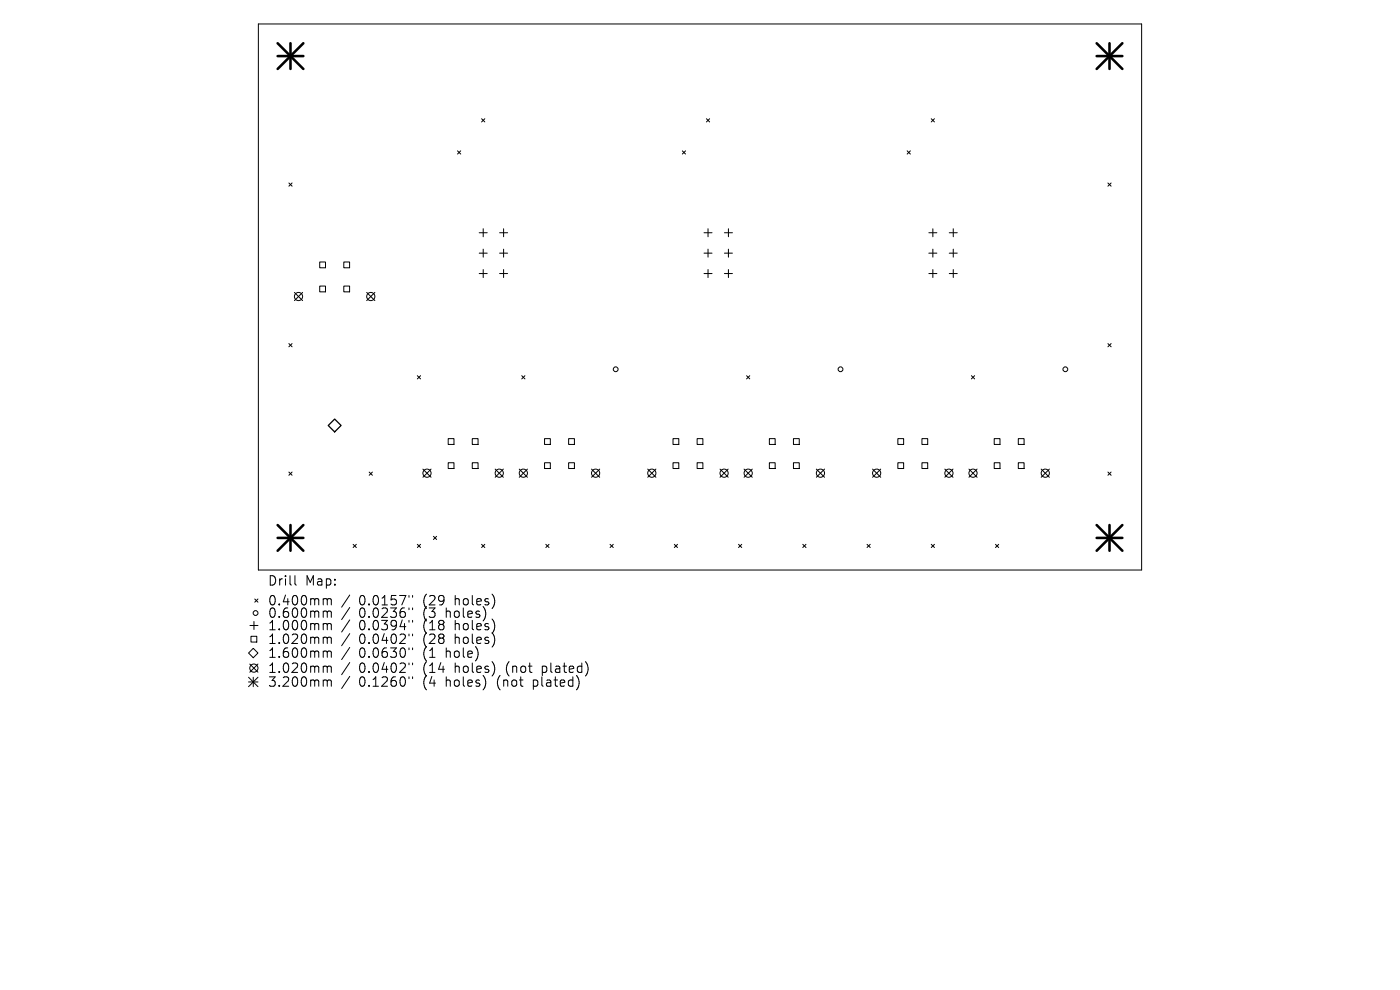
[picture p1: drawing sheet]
<svg xmlns="http://www.w3.org/2000/svg" width="297mm" height="210mm" viewBox="0 0 297 210" stroke-linecap="round" stroke-linejoin="round" font-family="sans-serif">
<defs><g id="words">
<g font-size="2.8">
<text x="56.7" y="124.5">Drill</text>
<text x="64.7" y="124.5">Map:</text>
<text x="56.7" y="128.7">0.400mm</text>
<text x="56.7" y="131.3">0.600mm</text>
<text x="76.2" y="128.7">0.0157&quot;</text>
<text x="76.2" y="131.3">0.0236&quot;</text>
<text x="89.9" y="128.7">(29</text>
<text x="89.9" y="131.3">(3</text>
<text x="94.9" y="131.3">holes)</text>
<text x="96.8" y="128.7">holes)</text>
<text x="56.7" y="134">1.000mm</text>
<text x="56.7" y="136.9">1.020mm</text>
<text x="76.2" y="134">0.0394&quot;</text>
<text x="76.2" y="136.9">0.0402&quot;</text>
<text x="89.9" y="134">(18</text>
<text x="89.9" y="136.9">(28</text>
<text x="96.8" y="134">holes)</text>
<text x="96.8" y="136.9">holes)</text>
<text x="56.7" y="139.8">1.600mm</text>
<text x="56.7" y="143">1.020mm</text>
<text x="76.2" y="139.8">0.0630&quot;</text>
<text x="76.2" y="143">0.0402&quot;</text>
<text x="89.9" y="139.8">(1</text>
<text x="89.9" y="143">(14</text>
<text x="94.9" y="139.8">hole)</text>
<text x="96.8" y="143">holes)</text>
<text x="107.8" y="143">(not</text>
<text x="115.6" y="143">plated)</text>
<text x="56.7" y="146">3.200mm</text>
<text x="76.2" y="146">0.1260&quot;</text>
<text x="89.9" y="146">(4</text>
<text x="94.9" y="146">holes)</text>
<text x="105.9" y="146">(not</text>
<text x="113.7" y="146">plated)</text>
</g>
</g></defs>
<g fill="none" stroke="#000" stroke-width=".21">
<path d="M54.8 5.1h187.4v115.8h-187.4zM61.3 38.8l.7 .7M62 38.8l-.7 .7M97.1 32l.6 .7M97.7 32l-.6 .7M102.2 25.2l.6 .7M102.8 25.2l-.6 .7M144.8 32l.6 .7M145.4 32l-.6 .7M149.9 25.2l.6 .7M150.5 25.2l-.6 .7M192.4 32l.7 .7"/>
<path d="M193.1 32l-.7 .7M197.6 25.2l.6 .7M198.2 25.2l-.6 .7M235 38.8l.7 .7M235.7 38.8l-.7 .7M67.8 55.6h1.3v1.2h-1.3zM72.9 55.6h1.3v1.2h-1.3zM101.7 49.4h1.7M101.7 53.7h1.7M101.7 58h1.7M102.5 48.5v1.7M102.5 52.8v1.8"/>
<path d="M102.5 57.2v1.7M106 49.4h1.7M106 53.7h1.7M106 58h1.7M106.8 48.5v1.7M106.8 52.8v1.8M106.8 57.2v1.7M149.4 49.4h1.7M149.4 53.7h1.7M149.4 58h1.7M150.2 48.5v1.7M150.2 52.8v1.8"/>
<path d="M150.2 57.2v1.7M153.7 49.4h1.7M153.7 53.7h1.7M153.7 58h1.7M154.5 48.5v1.7M154.5 52.8v1.8M154.5 57.2v1.7M197 49.4h1.8M197 53.7h1.8M197 58h1.8M197.9 48.5v1.7M197.9 52.8v1.8"/>
<path d="M197.9 57.2v1.7M201.4 49.4h1.7M201.4 53.7h1.7M201.4 58h1.7M202.2 48.5v1.7M202.2 52.8v1.8M202.2 57.2v1.7M61.3 72.9l.7 .7M62 72.9l-.7 .7M62.5 62l1.7 1.8M64.2 62l-1.7 1.8M67.8 60.7h1.3v1.2h-1.3z"/>
<path d="M72.9 60.7h1.3v1.2h-1.3zM77.8 62l1.7 1.8M79.5 62l-1.7 1.8M88.5 79.7l.7 .7M89.2 79.7l-.7 .7M110.7 79.7l.7 .7M111.4 79.7l-.7 .7M158.4 79.7l.7 .7M159.1 79.7l-.7 .7M206.1 79.7l.7 .7M206.8 79.7l-.7 .7M235 72.9l.7 .7"/>
<path d="M235.7 72.9l-.7 .7M89.7 99.5l1.8 1.7M91.5 99.5l-1.8 1.7M95.1 93h1.2v1.3h-1.2zM95.1 98.2h1.2v1.2h-1.2zM100.2 93h1.2v1.3h-1.2zM100.2 98.2h1.2v1.2h-1.2zM105 99.5l1.8 1.7M106.8 99.5l-1.8 1.7M110.2 99.5l1.7 1.7M111.9 99.5l-1.7 1.7M115.5 93h1.3v1.3h-1.3z"/>
<path d="M115.5 98.2h1.3v1.2h-1.3zM120.6 93h1.3v1.3h-1.3zM120.6 98.2h1.3v1.2h-1.3zM125.5 99.5l1.7 1.7M127.2 99.5l-1.7 1.7M137.4 99.5l1.7 1.7M139.1 99.5l-1.7 1.7M142.8 93h1.2v1.3h-1.2zM142.8 98.2h1.2v1.2h-1.2zM147.9 93h1.2v1.3h-1.2zM147.9 98.2h1.2v1.2h-1.2zM152.7 99.5l1.8 1.7"/>
<path d="M154.5 99.5l-1.8 1.7M157.9 99.5l1.7 1.7M159.6 99.5l-1.7 1.7M163.2 93h1.2v1.3h-1.2zM163.2 98.2h1.2v1.2h-1.2zM168.3 93h1.3v1.3h-1.3zM168.3 98.2h1.3v1.2h-1.3zM173.2 99.5l1.7 1.7M174.9 99.5l-1.7 1.7M185.1 99.5l1.7 1.7M186.8 99.5l-1.7 1.7M190.5 93h1.2v1.3h-1.2z"/>
<path d="M190.5 98.2h1.2v1.2h-1.2zM195.6 93h1.2v1.3h-1.2zM195.6 98.2h1.2v1.2h-1.2zM200.4 99.5l1.8 1.7M202.2 99.5l-1.8 1.7M205.5 99.5l1.8 1.7M207.3 99.5l-1.8 1.7M210.9 93h1.2v1.3h-1.2zM210.9 98.2h1.2v1.2h-1.2zM216 93h1.3v1.3h-1.3zM216 98.2h1.3v1.2h-1.3zM220.9 99.5l1.7 1.7"/>
<path d="M222.6 99.5l-1.7 1.7M61.3 100.1l.7 .7M62 100.1l-.7 .7M74.9 115.5l.7 .6M75.6 115.5l-.7 .6M78.3 100.1l.7 .7M79 100.1l-.7 .7M88.5 115.5l.7 .6M89.2 115.5l-.7 .6M91.9 113.8l.7 .6M92.6 113.8l-.7 .6M102.2 115.5l.6 .6"/>
<path d="M102.8 115.5l-.6 .6M115.8 115.5l.7 .6M116.5 115.5l-.7 .6M129.4 115.5l.7 .6M130.1 115.5l-.7 .6M143.1 115.5l.6 .6M143.7 115.5l-.6 .6M156.7 115.5l.7 .6M157.4 115.5l-.7 .6M170.3 115.5l.7 .6M171 115.5l-.7 .6M183.9 115.5l.7 .6"/>
<path d="M184.6 115.5l-.7 .6M197.6 115.5l.6 .6M198.2 115.5l-.6 .6M211.2 115.5l.7 .6M211.9 115.5l-.7 .6M235 100.1l.7 .7M235.7 100.1l-.7 .7M52.7 138.5l1-1 1 1-1 1zM53 132.7h1.7M53.2 135h1.3v1.2h-1.3zM53.9 131.8v1.7M54 127.1l.7 .6"/>
<path d="M54.7 127.1l-.7 .6M62.6 122.1v1.7l.3 .3M68.9 127h.2l.3 .3M68.9 129.6h.2l.3 .3M68.9 132.3h.2l.3 .3M68.9 135.2h.2l.3 .3M68.9 138.1h.2l.3 .3M69.4 127.3l.3-.3 .5 .1 .1 1.2M69.4 127.3v1M69.4 129.9v1.1M69.4 132.6v1M69.4 135.5v1"/>
<path d="M69.4 138.4v1M69.4 129.9l.3-.3 .5 .1 .1 1.3M69.4 132.6l.3-.3 .5 .1 .1 1.2M69.4 135.5l.3-.3 .5 .1 .1 1.2M69.4 138.4l.3-.3 .5 .1 .1 1.2M74.2 126.2l-1.7 2.6M74.2 128.9l-1.7 2.5M74.2 131.5l-1.7 2.6M74.2 134.4l-1.7 2.6M74.2 137.3l-1.7 2.6M86.8 126.3v.4M86.8 129v.3"/>
<path d="M86.8 131.6v.4M86.8 134.5v.4M86.8 137.4v.4M87.5 126.3v.4M87.5 129v.3M87.5 131.6v.4M87.5 134.5v.4M87.5 137.4v.4M52.7 143.7l2 2M52.7 144.7h2M53 140.9l1.7 1.7M53.7 143.7v2"/>
<path d="M54.7 140.9l-1.7 1.7M54.7 143.7l-2 2M68.9 141.3h.2l.3 .3M68.9 144.2h.2l.3 .3M69.4 141.6v1M69.4 144.5v1.1M69.4 141.6l.3-.3 .5 .1 .1 1.2M69.4 144.5l.3-.3 .5 .1 .1 1.3M74.2 140.5l-1.7 2.6M74.2 143.5l-1.7 2.6M86.8 140.6v.4M86.8 143.6v.4"/>
<path d="M87.5 140.6v.4M87.5 143.6v.4"/>
<circle cx="63.3" cy="62.9" r=".87"/>
<circle cx="78.7" cy="62.9" r=".87"/>
<circle cx="130.6" cy="78.3" r=".51"/>
<circle cx="178.3" cy="78.3" r=".51"/>
<circle cx="226" cy="78.3" r=".51"/>
<circle cx="90.6" cy="100.4" r=".87"/>
<circle cx="105.9" cy="100.4" r=".87"/>
<circle cx="111" cy="100.4" r=".87"/>
<circle cx="126.4" cy="100.4" r=".87"/>
<circle cx="138.3" cy="100.4" r=".87"/>
<circle cx="153.6" cy="100.4" r=".87"/>
<circle cx="158.7" cy="100.4" r=".87"/>
<circle cx="174.1" cy="100.4" r=".87"/>
<circle cx="186" cy="100.4" r=".87"/>
<circle cx="201.3" cy="100.4" r=".87"/>
<circle cx="206.4" cy="100.4" r=".87"/>
<circle cx="221.7" cy="100.4" r=".87"/>
<circle cx="54.2" cy="130" r=".51"/>
<circle cx="53.9" cy="141.7" r=".87"/>
</g>
<path d="M69.6 90.3l1.4-1.4 1.4 1.4-1.4 1.3z" fill="none" stroke="#000" stroke-width=".27"/>
<g fill="none" stroke="#000" stroke-width=".55">
<path d="M58.9 9.2l5.5 5.4M58.9 11.9h5.5M61.6 9.2v5.4M64.4 9.2l-5.5 5.4M232.7 11.9h5.4M232.7 9.2l5.4 5.4M235.4 9.2v5.4M238.1 9.2l-5.4 5.4M58.9 111.4l5.5 5.4M58.9 114.1h5.5M61.6 111.4v5.4M64.4 111.4l-5.5 5.4"/>
<path d="M232.7 114.1h5.4M232.7 111.4l5.4 5.4M235.4 111.4v5.4M238.1 111.4l-5.4 5.4"/>
</g>
<use href="#words"/>
</svg>
